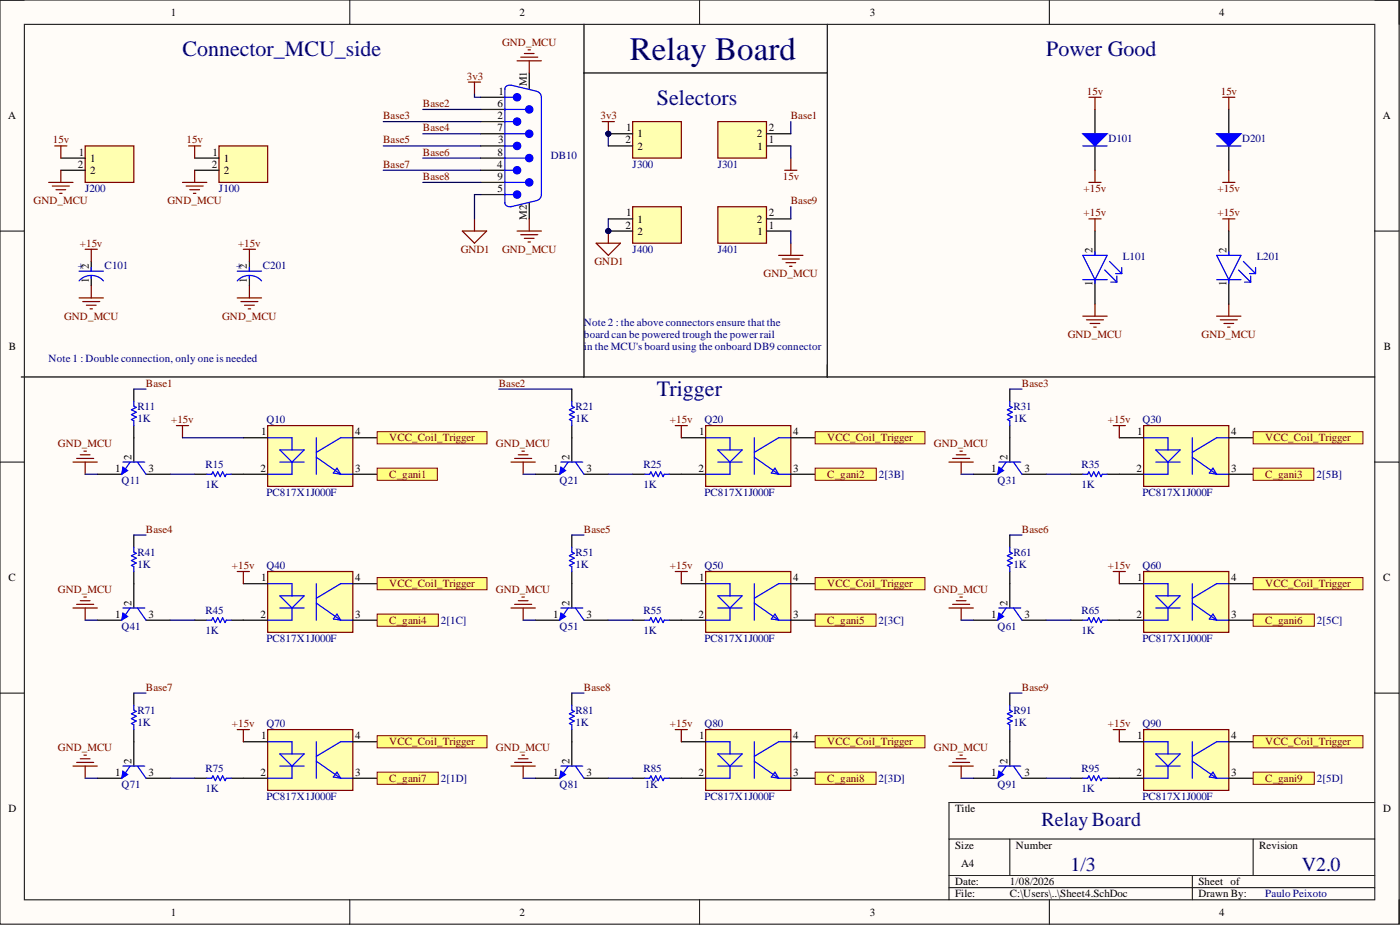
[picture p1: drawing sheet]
<svg xmlns="http://www.w3.org/2000/svg" width="292mm" height="193mm" viewBox="0 0 292 193" stroke-linecap="round" stroke-linejoin="round" font-family="sans-serif">
<defs><g id="words">
<text font-size="6.8" fill="#000080" x="131.4" y="12.4">Relay Board</text>
<g font-size="4.6" fill="#000080">
<text x="38.1" y="11.7">Connector_MCU_side</text>
<text x="218.3" y="11.7">Power Good</text>
<text x="137.1" y="21.8">Selectors</text>
<text x="137.1" y="82.7">Trigger</text>
</g>
<g font-size="4.1" fill="#000080">
<text x="217.3" y="172.2">Relay Board</text>
<text x="223.4" y="181.7">1/3</text>
<text x="271.6" y="181.7">V2.0</text>
</g>
<g font-size="2.3">
<text x="35.6" y="3.3">1</text>
<text x="108.4" y="3.3">2</text>
<text x="181.5" y="3.3">3</text>
<text x="254.3" y="3.3">4</text>
<text x="103.8" y="22.3">6</text>
<text x="104" y="19.8">1</text>
<text x="109.9" y="18" transform="rotate(-90 109.9 18)">M1</text>
<text x="1.7" y="24.9">A</text>
<text x="103.8" y="24.9">2</text>
<text x="103.8" y="27.4">7</text>
<text x="103.9" y="29.9">3</text>
<text x="130.5" y="29.9">2</text>
<text x="130.6" y="27.4">1</text>
<text x="133" y="28.7">1</text>
<text x="157.9" y="28.7">2</text>
<text x="160.4" y="29.9">1</text>
<text x="160.4" y="27.4">2</text>
<text x="288.5" y="24.9">A</text>
<text x="16.2" y="35">2</text>
<text x="16.4" y="32.5">1</text>
<text x="18.8" y="33.7">1</text>
<text x="44.2" y="35">2</text>
<text x="44.3" y="32.5">1</text>
<text x="46.7" y="33.7">1</text>
<text x="103.7" y="35">4</text>
<text x="103.8" y="32.5">8</text>
<text x="133" y="31.2">2</text>
<text x="158.1" y="31.2">1</text>
<text x="18.8" y="36.3">2</text>
<text x="46.7" y="36.3">2</text>
<text x="103.8" y="40.1">5</text>
<text x="103.8" y="37.5">9</text>
<text x="109.9" y="45.9" transform="rotate(-90 109.9 45.9)">M2</text>
<text x="130.5" y="47.7">2</text>
<text x="130.6" y="45.2">1</text>
<text x="133" y="46.4">1</text>
<text x="157.9" y="46.4">2</text>
<text x="160.4" y="47.7">1</text>
<text x="160.4" y="45.2">2</text>
<text x="133" y="49">2</text>
<text x="158.1" y="49">1</text>
<text x="228" y="52.8" transform="rotate(-90 228 52.8)">2</text>
<text x="255.9" y="52.8" transform="rotate(-90 255.9 52.8)">2</text>
<text x="18.5" y="58.9" transform="rotate(-90 18.5 58.9)">1</text>
<text x="18.5" y="56.1" transform="rotate(-90 18.5 56.1)">2</text>
<text x="51.5" y="58.9" transform="rotate(-90 51.5 58.9)">1</text>
<text x="51.5" y="56.1" transform="rotate(-90 51.5 56.1)">2</text>
<text x="228" y="59.7" transform="rotate(-90 228 59.7)">1</text>
<text x="255.9" y="59.7" transform="rotate(-90 255.9 59.7)">1</text>
<text x="1.9" y="73.1">B</text>
<text x="288.7" y="73.1">B</text>
<text x="27.4" y="95.9" transform="rotate(-90 27.4 95.9)">2</text>
<text x="54.5" y="90.8">1</text>
<text x="74.1" y="90.8">4</text>
<text x="118.8" y="95.9" transform="rotate(-90 118.8 95.9)">2</text>
<text x="145.9" y="90.8">1</text>
<text x="165.5" y="90.8">4</text>
<text x="210.2" y="95.9" transform="rotate(-90 210.2 95.9)">2</text>
<text x="237.3" y="90.8">1</text>
<text x="256.9" y="90.8">4</text>
<text x="24" y="98.4">1</text>
<text x="31" y="98.4">3</text>
<text x="54.3" y="98.4">2</text>
<text x="74.1" y="98.4">3</text>
<text x="115.4" y="98.4">1</text>
<text x="122.4" y="98.4">3</text>
<text x="145.7" y="98.4">2</text>
<text x="165.5" y="98.4">3</text>
<text x="206.8" y="98.4">1</text>
<text x="213.7" y="98.4">3</text>
<text x="237.1" y="98.4">2</text>
<text x="256.9" y="98.4">3</text>
<text x="1.8" y="121.3">C</text>
<text x="54.5" y="121.3">1</text>
<text x="74.1" y="121.3">4</text>
<text x="145.9" y="121.3">1</text>
<text x="165.5" y="121.3">4</text>
<text x="237.3" y="121.3">1</text>
<text x="256.9" y="121.3">4</text>
<text x="288.6" y="121.3">C</text>
<text x="24" y="128.9">1</text>
<text x="27.4" y="126.3" transform="rotate(-90 27.4 126.3)">2</text>
<text x="31" y="128.9">3</text>
<text x="54.3" y="128.9">2</text>
<text x="74.1" y="128.9">3</text>
<text x="115.4" y="128.9">1</text>
<text x="118.8" y="126.3" transform="rotate(-90 118.8 126.3)">2</text>
<text x="122.4" y="128.9">3</text>
<text x="145.7" y="128.9">2</text>
<text x="165.5" y="128.9">3</text>
<text x="206.8" y="128.9">1</text>
<text x="210.2" y="126.3" transform="rotate(-90 210.2 126.3)">2</text>
<text x="213.7" y="128.9">3</text>
<text x="237.1" y="128.9">2</text>
<text x="256.9" y="128.9">3</text>
<text x="54.5" y="154.2">1</text>
<text x="74.1" y="154.2">4</text>
<text x="145.9" y="154.2">1</text>
<text x="165.5" y="154.2">4</text>
<text x="237.3" y="154.2">1</text>
<text x="256.9" y="154.2">4</text>
<text x="24" y="161.8">1</text>
<text x="27.4" y="159.3" transform="rotate(-90 27.4 159.3)">2</text>
<text x="31" y="161.8">3</text>
<text x="54.3" y="161.8">2</text>
<text x="74.1" y="161.8">3</text>
<text x="115.4" y="161.8">1</text>
<text x="118.8" y="159.3" transform="rotate(-90 118.8 159.3)">2</text>
<text x="122.4" y="161.8">3</text>
<text x="145.7" y="161.8">2</text>
<text x="165.5" y="161.8">3</text>
<text x="206.8" y="161.8">1</text>
<text x="210.2" y="159.3" transform="rotate(-90 210.2 159.3)">2</text>
<text x="213.7" y="161.8">3</text>
<text x="237.1" y="161.8">2</text>
<text x="256.9" y="161.8">3</text>
<text x="1.8" y="169.5">D</text>
<text x="199.3" y="169.5">Title</text>
<text x="288.6" y="169.5">D</text>
<text x="199.3" y="177.1">Size</text>
<text x="212" y="177.1">Number</text>
<text x="262.7" y="177.1">Revision</text>
<text x="199.3" y="184.7">Date:</text>
<text x="200.5" y="180.9">A4</text>
<text x="210.7" y="184.7">1/08/2026</text>
<text x="250" y="184.7">Sheet of</text>
<text x="35.6" y="191">1</text>
<text x="108.4" y="191">2</text>
<text x="181.5" y="191">3</text>
<text x="199.3" y="187.2">File:</text>
<text x="210.7" y="187.2">C:\Users\..\Sheet4.SchDoc</text>
<text x="250" y="187.2">Drawn By:</text>
<text x="254.3" y="191">4</text>
</g>
<g font-size="2.3" fill="#800000">
<text x="104.8" y="9.6">GND_MCU</text>
<text x="97.4" y="16.7">3v3</text>
<text x="88.3" y="22.3">Base2</text>
<text x="226.8" y="19.8">15v</text>
<text x="254.7" y="19.8">15v</text>
<text x="11" y="29.9">15v</text>
<text x="38.9" y="29.9">15v</text>
<text x="80" y="24.9">Base3</text>
<text x="80" y="29.9">Base5</text>
<text x="88.3" y="27.4">Base4</text>
<text x="125.3" y="24.9">3v3</text>
<text x="165" y="24.9">Base1</text>
<text x="80" y="35">Base7</text>
<text x="88.3" y="32.5">Base6</text>
<text x="88.3" y="37.5">Base8</text>
<text x="163.3" y="37.5">15v</text>
<text x="226.1" y="40.1">+15v</text>
<text x="254" y="40.1">+15v</text>
<text x="7" y="42.6">GND_MCU</text>
<text x="34.9" y="42.6">GND_MCU</text>
<text x="165" y="42.6">Base9</text>
<text x="226.1" y="45.2">+15v</text>
<text x="254" y="45.2">+15v</text>
<text x="16.7" y="51.5">+15v</text>
<text x="49.7" y="51.5">+15v</text>
<text x="96.1" y="52.8">GND1</text>
<text x="104.8" y="52.8">GND_MCU</text>
<text x="124" y="55.3">GND1</text>
<text x="159.3" y="57.8">GND_MCU</text>
<text x="13.4" y="66.7">GND_MCU</text>
<text x="46.4" y="66.7">GND_MCU</text>
<text x="222.8" y="70.5">GND_MCU</text>
<text x="250.7" y="70.5">GND_MCU</text>
<text x="30.5" y="80.7">Base1</text>
<text x="104.1" y="80.7">Base2</text>
<text x="213.2" y="80.7">Base3</text>
<text x="35.7" y="88.3">+15v</text>
<text x="139.8" y="88.3">+15v</text>
<text x="231.2" y="88.3">+15v</text>
<text x="12.1" y="93.4">GND_MCU</text>
<text x="81.2" y="92.1">VCC_Coil_Trigger</text>
<text x="103.5" y="93.4">GND_MCU</text>
<text x="172.6" y="92.1">VCC_Coil_Trigger</text>
<text x="194.9" y="93.4">GND_MCU</text>
<text x="264" y="92.1">VCC_Coil_Trigger</text>
<text x="81.2" y="99.7">C_gani1</text>
<text x="172.6" y="99.7">C_gani2</text>
<text x="264" y="99.7">C_gani3</text>
<text x="30.5" y="111.1">Base4</text>
<text x="121.8" y="111.1">Base5</text>
<text x="213.2" y="111.1">Base6</text>
<text x="48.4" y="118.7">+15v</text>
<text x="139.8" y="118.7">+15v</text>
<text x="231.2" y="118.7">+15v</text>
<text x="12.1" y="123.8">GND_MCU</text>
<text x="81.2" y="122.5">VCC_Coil_Trigger</text>
<text x="103.5" y="123.8">GND_MCU</text>
<text x="172.6" y="122.5">VCC_Coil_Trigger</text>
<text x="194.9" y="123.8">GND_MCU</text>
<text x="264" y="122.5">VCC_Coil_Trigger</text>
<text x="81.2" y="130.1">C_gani4</text>
<text x="172.6" y="130.1">C_gani5</text>
<text x="264" y="130.1">C_gani6</text>
<text x="30.5" y="144.1">Base7</text>
<text x="121.8" y="144.1">Base8</text>
<text x="213.2" y="144.1">Base9</text>
<text x="48.4" y="151.7">+15v</text>
<text x="81.2" y="155.5">VCC_Coil_Trigger</text>
<text x="139.8" y="151.7">+15v</text>
<text x="172.6" y="155.5">VCC_Coil_Trigger</text>
<text x="231.2" y="151.7">+15v</text>
<text x="264" y="155.5">VCC_Coil_Trigger</text>
<text x="12.1" y="156.8">GND_MCU</text>
<text x="103.5" y="156.8">GND_MCU</text>
<text x="194.9" y="156.8">GND_MCU</text>
<text x="81.2" y="163.1">C_gani7</text>
<text x="172.6" y="163.1">C_gani8</text>
<text x="264" y="163.1">C_gani9</text>
</g>
<g font-size="2.3" fill="#000080">
<text x="231.2" y="29.7">D101</text>
<text x="259.2" y="29.7">D201</text>
<text x="114.9" y="33.1">DB10</text>
<text x="132" y="35">J300</text>
<text x="149.8" y="35">J301</text>
<text x="17.8" y="40.1">J200</text>
<text x="45.7" y="40.1">J100</text>
<text x="132" y="52.8">J400</text>
<text x="149.8" y="52.8">J401</text>
<text x="16.2" y="56.1">+</text>
<text x="21.8" y="56.1">C101</text>
<text x="49.2" y="56.1">+</text>
<text x="54.8" y="56.1">C201</text>
<text x="234.3" y="54.3">L101</text>
<text x="262.2" y="54.3">L201</text>
<text x="121.8" y="68">Note 2 : the above connectors ensure that the</text>
<text x="121.8" y="70.5">board can be powered trough the power rail</text>
<text x="10.2" y="75.6">Note 1 : Double connection, only one is needed</text>
<text x="121.8" y="73.1">i</text>
<text x="122.5" y="73.1">n the MCU's board using the onboard DB9 connector</text>
<text x="28.7" y="85.5">R11</text>
<text x="28.7" y="88">1K</text>
<text x="55.6" y="88.3">Q10</text>
<text x="120.1" y="85.5">R21</text>
<text x="120.1" y="88">1K</text>
<text x="147" y="88.3">Q20</text>
<text x="211.5" y="85.5">R31</text>
<text x="211.5" y="88">1K</text>
<text x="238.4" y="88.3">Q30</text>
<text x="25.4" y="101">Q11</text>
<text x="42.9" y="97.7">R15</text>
<text x="42.9" y="101.7">1K</text>
<text x="116.8" y="101">Q21</text>
<text x="134.3" y="97.7">R25</text>
<text x="134.3" y="101.7">1K</text>
<text x="183.4" y="99.7">2[3B]</text>
<text x="208.2" y="101">Q31</text>
<text x="225.7" y="97.7">R35</text>
<text x="225.7" y="101.7">1K</text>
<text x="274.7" y="99.7">2[5B]</text>
<text x="55.6" y="103.5">PC817X1J000F</text>
<text x="147" y="103.5">PC817X1J000F</text>
<text x="238.4" y="103.5">PC817X1J000F</text>
<text x="28.7" y="115.9">R41</text>
<text x="28.7" y="118.5">1K</text>
<text x="55.6" y="118.7">Q40</text>
<text x="120.1" y="115.9">R51</text>
<text x="120.1" y="118.5">1K</text>
<text x="147" y="118.7">Q50</text>
<text x="211.5" y="115.9">R61</text>
<text x="211.5" y="118.5">1K</text>
<text x="238.4" y="118.7">Q60</text>
<text x="25.4" y="131.4">Q41</text>
<text x="42.9" y="128.1">R45</text>
<text x="92" y="130.1">2[1C]</text>
<text x="116.8" y="131.4">Q51</text>
<text x="134.3" y="128.1">R55</text>
<text x="183.3" y="130.1">2[3C]</text>
<text x="208.2" y="131.4">Q61</text>
<text x="225.7" y="128.1">R65</text>
<text x="274.7" y="130.1">2[5C]</text>
<text x="42.9" y="132.2">1K</text>
<text x="55.6" y="133.9">PC817X1J000F</text>
<text x="134.3" y="132.2">1K</text>
<text x="147" y="133.9">PC817X1J000F</text>
<text x="225.7" y="132.2">1K</text>
<text x="238.4" y="133.9">PC817X1J000F</text>
<text x="28.7" y="148.9">R71</text>
<text x="120.1" y="148.9">R81</text>
<text x="211.5" y="148.9">R91</text>
<text x="28.7" y="151.4">1K</text>
<text x="55.6" y="151.7">Q70</text>
<text x="120.1" y="151.4">1K</text>
<text x="147" y="151.7">Q80</text>
<text x="211.5" y="151.4">1K</text>
<text x="238.4" y="151.7">Q90</text>
<text x="42.9" y="161.1">R75</text>
<text x="134.3" y="161.1">R85</text>
<text x="225.7" y="161.1">R95</text>
<text x="25.4" y="164.4">Q71</text>
<text x="42.9" y="165.1">1K</text>
<text x="55.6" y="166.9">PC817X1J000F</text>
<text x="92" y="163.1">2[1D]</text>
<text x="116.8" y="164.4">Q81</text>
<text x="134.5" y="164.4">1K</text>
<text x="147" y="166.9">PC817X1J000F</text>
<text x="183.3" y="163.1">2[3D]</text>
<text x="208.2" y="164.4">Q91</text>
<text x="225.7" y="165.1">1K</text>
<text x="238.4" y="166.9">PC817X1J000F</text>
<text x="274.7" y="163.1">2[5D]</text>
<text x="264" y="187.2">Paulo Peixoto</text>
</g>
</g></defs>
<path d="M0 0h291.9v192.8h-291.9z" fill-rule="evenodd" fill="#fffcf8"/>
<path d="M0 0h291.9v192.8h-291.9z" fill="none" stroke="#000" stroke-width=".21"/>
<path d="M5.1 5.1h281.7v182.6h-281.7z" fill-rule="evenodd" fill="#fffcf8"/>
<g fill="none" stroke="#000" stroke-width=".21">
<path d="M0 0h5.1M5.1 5.1h281.7v182.6h-281.7zM73 0v5.1M146 0v5.1M218.9 0v5.1M286.8 0h5.1v5.1M0 48.2h5.1M286.8 48.2h5.1M0 96.4h5.1M286.8 96.4h5.1M0 144.6h5.1M286.8 144.6h5.1"/>
<path d="M198 175h88.8M210.7 175v7.6M261.5 175v7.6M286.8 167.4h-88.8v20.3M73 187.7v5.1M146 187.7v5.1M198 182.6h88.8M198 185.2h88.8M218.9 187.7v5.1M248.8 182.6v5.1M291.9 187.7v5.1"/>
</g>
<path d="M20.3 98.9h5.1M27.9 91.3v5.1M30.5 98.9h5" fill="none" stroke="#000" stroke-width=".25"/>
<path d="M25.6 96.4h4.6M27.2 96.4l-1.8 2.5M28.7 96.4l1.8 2.5" fill="none" stroke="#00f" stroke-width=".25"/>
<path d="M25.6 97.4l1.1 .8-1.3 .7z" fill="#00f"/>
<path d="M25.6 97.4l1.1 .8-1.3 .7z" fill="none" stroke="#00f" stroke-width=".21"/>
<path d="M55.8 88.8h17.8v12.7h-17.8z" fill-rule="evenodd" fill="#ffffb0"/>
<path d="M15.2 96.4h5.1M16 95.6h3.5M16.8 94.9h2M17.5 94.1h.5M17.8 96.4v2.5M36.8 88.8h2.5M38.1 88.8v2.5M55.8 88.8h17.8v12.7h-17.8z" fill="none" stroke="#800000" stroke-width=".25"/>
<g fill="none" stroke="#00f" stroke-width=".25">
<path d="M105.3 35.5h1.8M105.3 30.4h1.8M105.3 38.1h4.4M105.3 25.4h1.8M105.3 33h4.4M105.3 20.3h1.8M105.3 27.9h4.4M105.3 22.8h4.4M105.3 40.6h1.8M27.9 83.7v1l.5 .3-1 .5 1 .5-1 .5 1 .5-1 .5 .5 .3v1M43.2 98.9h1l.2-.5 .5 1 .5-1 .5 1 .6-1 .5 1 .2-.5h1M55.8 91.3h5.1v2.6"/>
<path d="M58.4 93.9h5.1l-2.6 2.5zM58.4 96.4h5.1M60.9 96.4v2.5h-5.1M66 91.3v7.6M66 95.4l5.1 3.5M70.3 97.7l.8 1.2-1.5-.2zM71.1 98.9h2.5M73.6 91.3h-2.5l-5.1 3.1"/>
</g>
<g fill="none" stroke="#000" stroke-width=".25">
<path d="M110.4 15.2v3.3M100.3 35.5h5M100.3 30.4h5M100.3 25.4h5M100.3 20.3h5M100.3 38.1h5M100.3 33h5M100.3 27.9h5M100.3 22.8h5M100.3 40.6h5M110.4 42.4v3.3M27.9 81.2v2.5"/>
<path d="M27.9 88.8v2.5M40.6 98.9h2.6M48.2 98.9h7.6M50.8 91.3h5M73.6 91.3h5.1M73.6 98.9h5.1"/>
</g>
<circle cx="110.4" cy="22.8" r=".76" fill="#00f"/>
<circle cx="110.4" cy="22.8" r=".76" fill="none" stroke="#00f" stroke-width=".25"/>
<circle cx="107.9" cy="20.3" r=".76" fill="#00f"/>
<g fill="none" stroke="#00f" stroke-width=".25">
<path d="M105.3 18.5v23.9M106.6 17.8l5.3 1.2M106.7 17.8a.95 .95 0 0 0-1.3 .8M112 19.1a1.26 1.26 0 0 1 1 1.2v20.3a1.26 1.26 0 0 1-1 1.2M105.4 42.3a1 1 0 0 0 1.3 .8M111.9 41.9l-5.3 1.2"/>
<circle cx="107.9" cy="20.3" r=".76"/>
</g>
<circle cx="107.9" cy="25.4" r=".76" fill="#00f"/>
<circle cx="107.9" cy="25.4" r=".76" fill="none" stroke="#00f" stroke-width=".25"/>
<circle cx="107.9" cy="30.4" r=".76" fill="#00f"/>
<circle cx="107.9" cy="30.4" r=".76" fill="none" stroke="#00f" stroke-width=".25"/>
<circle cx="107.9" cy="35.5" r=".76" fill="#00f"/>
<circle cx="107.9" cy="35.5" r=".76" fill="none" stroke="#00f" stroke-width=".25"/>
<circle cx="107.9" cy="40.6" r=".76" fill="#00f"/>
<circle cx="107.9" cy="40.6" r=".76" fill="none" stroke="#00f" stroke-width=".25"/>
<circle cx="110.4" cy="27.9" r=".76" fill="#00f"/>
<circle cx="110.4" cy="27.9" r=".76" fill="none" stroke="#00f" stroke-width=".25"/>
<circle cx="110.4" cy="33" r=".76" fill="#00f"/>
<circle cx="110.4" cy="33" r=".76" fill="none" stroke="#00f" stroke-width=".25"/>
<circle cx="110.4" cy="38.1" r=".76" fill="#00f"/>
<g fill="none" stroke="#00f" stroke-width=".25">
<path d="M16.5 58.6a3.4 3.4 0 0 1 5.1 0M16.5 56.6h5.1M19 55.8v.8M19 57.6v.5"/>
<circle cx="110.4" cy="38.1" r=".76"/>
</g>
<g fill="none" stroke="#800000" stroke-width=".25">
<path d="M97.7 17.1h2.6M99 17.1v2.6M107.9 12.7h5.1M108.6 11.9h3.6M109.4 11.2h2M110.2 10.4h.5M110.4 12.7v2.5M125.7 25.4h2.5M126.9 25.4v2.5M19 59.6v2.6M107.9 48.2h5.1M108.6 49h3.6"/>
<path d="M109.4 49.7h2M110.2 50.5h.5M110.4 45.7v2.5M16.5 62.2h5.1M17.3 62.9h3.5M18 63.7h2.1M18.8 64.4h.5"/>
</g>
<path d="M121.8 5.1v73.5M121.8 15.2h50.8M172.6 5.1v73.5h-168.2M19 54.5v2.1M19 57.6v2" fill="none" stroke="#000" stroke-width=".25"/>
<circle cx="126.9" cy="27.9" r=".51" fill="#000080"/>
<circle cx="126.9" cy="27.9" r=".51" fill="none" stroke="#000080" stroke-width=".21"/>
<circle cx="126.9" cy="27.9" r=".51" fill="#000080"/>
<circle cx="126.9" cy="27.9" r=".51" fill="none" stroke="#000080" stroke-width=".21"/>
<path d="M132 25.4h10.2v7.6h-10.2z" fill-rule="evenodd" fill="#ffffb0"/>
<path d="M132 25.4h10.2v7.6h-10.2z" fill="none" stroke="#800000" stroke-width=".25"/>
<path d="M126.9 27.9h5.1" fill="none" stroke="#000" stroke-width=".25"/>
<circle cx="126.9" cy="27.9" r=".51" fill="#000080"/>
<circle cx="126.9" cy="27.9" r=".51" fill="none" stroke="#000080" stroke-width=".21"/>
<path d="M126.9 30.4h5.1" fill="none" stroke="#000" stroke-width=".25"/>
<path d="M149.8 25.4h10.1v7.6h-10.1z" fill-rule="evenodd" fill="#ffffb0"/>
<path d="M149.8 25.4h10.1v7.6h-10.1zM163.7 35.5h2.6M165 33v2.5" fill="none" stroke="#800000" stroke-width=".25"/>
<path d="M159.9 30.4h5.1M159.9 27.9h5.1" fill="none" stroke="#000" stroke-width=".25"/>
<circle cx="126.9" cy="48.2" r=".51" fill="#000080"/>
<circle cx="126.9" cy="48.2" r=".51" fill="none" stroke="#000080" stroke-width=".21"/>
<path d="M132 43.1h10.2v7.6h-10.2z" fill-rule="evenodd" fill="#ffffb0"/>
<path d="M132 43.1h10.2v7.6h-10.2z" fill="none" stroke="#800000" stroke-width=".25"/>
<path d="M126.9 45.7h5.1M126.9 48.2h5.1" fill="none" stroke="#000" stroke-width=".25"/>
<circle cx="126.9" cy="48.2" r=".51" fill="#000080"/>
<circle cx="126.9" cy="48.2" r=".51" fill="none" stroke="#000080" stroke-width=".21"/>
<path d="M149.8 43.1h10.1v7.6h-10.1z" fill-rule="evenodd" fill="#ffffb0"/>
<path d="M96.5 48.2h5l-2.5 2.5zM99 45.7v2.5M124.4 50.7h5.1l-2.6 2.6zM126.9 48.2v2.5M149.8 43.1h10.1v7.6h-10.1z" fill="none" stroke="#800000" stroke-width=".25"/>
<path d="M159.9 48.2h5.1M159.9 45.7h5.1" fill="none" stroke="#000" stroke-width=".25"/>
<circle cx="126.9" cy="48.2" r=".51" fill="#000080"/>
<circle cx="126.9" cy="48.2" r=".51" fill="none" stroke="#000080" stroke-width=".21"/>
<path d="M162.5 53.3h5M163.2 54h3.6M164 54.8h2M164.7 55.6h.6M165 50.7v2.6" fill="none" stroke="#800000" stroke-width=".25"/>
<path d="M228.5 22.8v5.1M228.5 30.4v5.1M172.6 76.1v2.5h114.2" fill="none" stroke="#000" stroke-width=".25"/>
<path d="M225.9 27.9h5.1l-2.5 2.5z" fill="#00f"/>
<path d="M225.9 27.9h5.1l-2.5 2.5zM225.9 30.4h5.1" fill="none" stroke="#00f" stroke-width=".25"/>
<g fill="none" stroke="#800000" stroke-width=".25">
<path d="M227.2 20.3h2.5M227.2 38.1h2.5M228.5 20.3v2.5M228.5 35.5v2.6M17.8 52h2.5M19 52v2.5M227.2 45.7h2.5M228.5 45.7v2.5M225.9 66h5.1M226.7 66.7h3.5M227.4 67.5h2.1M228.2 68.2h.5"/>
<path d="M228.5 63.4v2.6"/>
</g>
<path d="M78.7 97.7h12.6v2.5h-12.6z" fill-rule="evenodd" fill="#ffff80"/>
<path d="M78.7 97.7h12.6v2.5h-12.6z" fill="none" stroke="#800000" stroke-width=".21"/>
<path d="M20.3 129.4h5.1M27.9 121.8v5M30.5 129.4h5" fill="none" stroke="#000" stroke-width=".25"/>
<path d="M25.6 126.8h4.6M27.2 126.8l-1.8 2.6M28.7 126.8l1.8 2.6" fill="none" stroke="#00f" stroke-width=".25"/>
<path d="M25.6 127.9l1.1 .7-1.3 .8z" fill="#00f"/>
<path d="M25.6 127.9l1.1 .7-1.3 .8z" fill="none" stroke="#00f" stroke-width=".21"/>
<path d="M55.8 119.2h17.8v12.7h-17.8z" fill-rule="evenodd" fill="#ffffb0"/>
<path d="M49.5 119.2h2.5M50.8 119.2v2.6M55.8 119.2h17.8v12.7h-17.8zM15.2 126.8h5.1M16 126.1h3.5M16.8 125.3h2M17.5 124.6h.5M17.8 126.8v2.6" fill="none" stroke="#800000" stroke-width=".25"/>
<path d="M27.9 114.2v1l.5 .2-1 .5 1 .5-1 .5 1 .6-1 .5 .5 .2v1M43.2 129.4h1l.2-.5 .5 1 .5-1 .5 1 .6-1 .5 1 .2-.5h1M55.8 121.8h5.1v2.5M58.4 124.3h5.1l-2.6 2.5zM58.4 126.8h5.1M60.9 126.8v2.6h-5.1M66 121.8v7.6M66 125.8l5.1 3.6M70.3 128.1l.8 1.3-1.5-.3zM71.1 129.4h2.5M73.6 121.8h-2.5l-5.1 3" fill="none" stroke="#00f" stroke-width=".25"/>
<path d="M27.9 111.6v2.6M27.9 119.2v2.6M40.6 129.4h2.6M48.2 129.4h7.6M50.8 121.8h5M73.6 121.8h5.1M73.6 129.4h5.1" fill="none" stroke="#000" stroke-width=".25"/>
<path d="M78.7 128.1h12.8v2.5h-12.8z" fill-rule="evenodd" fill="#ffff80"/>
<path d="M78.7 128.1h12.8v2.5h-12.8z" fill="none" stroke="#800000" stroke-width=".21"/>
<path d="M27.9 154.7v5.1M20.3 162.4h5.1M30.5 162.4h5" fill="none" stroke="#000" stroke-width=".25"/>
<path d="M25.6 159.8h4.6M27.2 159.8l-1.8 2.6M28.7 159.8l1.8 2.6" fill="none" stroke="#00f" stroke-width=".25"/>
<path d="M25.6 160.8l1.1 .8-1.3 .8z" fill="#00f"/>
<path d="M25.6 160.8l1.1 .8-1.3 .8z" fill="none" stroke="#00f" stroke-width=".21"/>
<path d="M55.8 152.2h17.8v12.7h-17.8z" fill-rule="evenodd" fill="#ffffb0"/>
<path d="M15.2 159.8h5.1M16 159.1h3.5M16.8 158.3h2M17.5 157.5h.5M17.8 159.8v2.6M49.5 152.2h2.5M50.8 152.2v2.5M55.8 152.2h17.8v12.7h-17.8z" fill="none" stroke="#800000" stroke-width=".25"/>
<path d="M27.9 147.1v1l.5 .3-1 .5 1 .5-1 .5 1 .5-1 .5 .5 .3v1M55.8 154.7h5.1v2.6M58.4 157.3h5.1l-2.6 2.5zM58.4 159.8h5.1M60.9 159.8v2.6h-5.1M66 154.7v7.7M66 158.8l5.1 3.6M73.6 154.7h-2.5l-5.1 3.1M43.2 162.4h1l.2-.6 .5 1.1 .5-1.1 .5 1.1 .6-1.1 .5 1.1 .2-.5h1M70.3 161.1l.8 1.3-1.5-.3zM71.1 162.4h2.5" fill="none" stroke="#00f" stroke-width=".25"/>
<path d="M27.9 144.6v2.5M27.9 152.2v2.5M50.8 154.7h5M73.6 154.7h5.1M40.6 162.4h2.6M48.2 162.4h7.6M73.6 162.4h5.1" fill="none" stroke="#000" stroke-width=".25"/>
<path d="M78.7 161.1h12.7v2.5h-12.7z" fill-rule="evenodd" fill="#ffff80"/>
<path d="M78.7 161.1h12.7v2.5h-12.7z" fill="none" stroke="#800000" stroke-width=".21"/>
<path d="M111.7 98.9h5.1M119.3 91.3v5.1M121.8 98.9h5.1" fill="none" stroke="#000" stroke-width=".25"/>
<path d="M117 96.4h4.6M118.5 96.4l-1.7 2.5M120.1 96.4l1.7 2.5" fill="none" stroke="#00f" stroke-width=".25"/>
<path d="M117 97.4l1 .8-1.2 .7z" fill="#00f"/>
<path d="M117 97.4l1 .8-1.2 .7z" fill="none" stroke="#00f" stroke-width=".21"/>
<path d="M147.2 88.8h17.8v12.7h-17.8z" fill-rule="evenodd" fill="#ffffb0"/>
<path d="M106.6 96.4h5.1M107.4 95.6h3.5M108.1 94.9h2.1M108.9 94.1h.5M109.2 96.4v2.5M140.9 88.8h2.5M142.2 88.8v2.5M147.2 88.8h17.8v12.7h-17.8z" fill="none" stroke="#800000" stroke-width=".25"/>
<path d="M119.3 83.7v1l.5 .3-1 .5 1 .5-1 .5 1 .5-1 .5 .5 .3v1M134.5 98.9h1.1l.2-.5 .5 1 .5-1 .5 1 .5-1 .5 1 .3-.5h1M147.2 91.3h5.1v2.6M149.8 93.9h5l-2.5 2.5zM149.8 96.4h5M152.3 96.4v2.5h-5.1M157.4 91.3v7.6M157.4 95.4l5.1 3.5M161.7 97.7l.8 1.2-1.6-.2zM162.5 98.9h2.5M165 91.3h-2.5l-5.1 3.1" fill="none" stroke="#00f" stroke-width=".25"/>
<path d="M119.3 81.2v2.5M119.3 88.8v2.5M132 98.9h2.5M139.6 98.9h7.6M142.2 91.3h5M165 91.3h5.1M165 98.9h5.1" fill="none" stroke="#000" stroke-width=".25"/>
<path d="M170.1 97.7h12.7v2.5h-12.7z" fill-rule="evenodd" fill="#ffff80"/>
<path d="M170.1 97.7h12.7v2.5h-12.7z" fill="none" stroke="#800000" stroke-width=".21"/>
<path d="M111.7 129.4h5.1M119.3 121.8v5M121.8 129.4h5.1" fill="none" stroke="#000" stroke-width=".25"/>
<path d="M117 126.8h4.6M118.5 126.8l-1.7 2.6M120.1 126.8l1.7 2.6" fill="none" stroke="#00f" stroke-width=".25"/>
<path d="M117 127.9l1 .7-1.2 .8z" fill="#00f"/>
<path d="M117 127.9l1 .7-1.2 .8z" fill="none" stroke="#00f" stroke-width=".21"/>
<path d="M147.2 119.2h17.8v12.7h-17.8z" fill-rule="evenodd" fill="#ffffb0"/>
<path d="M140.9 119.2h2.5M142.2 119.2v2.6M147.2 119.2h17.8v12.7h-17.8zM106.6 126.8h5.1M107.4 126.1h3.5M108.1 125.3h2.1M108.9 124.6h.5M109.2 126.8v2.6" fill="none" stroke="#800000" stroke-width=".25"/>
<path d="M119.3 114.2v1l.5 .2-1 .5 1 .5-1 .5 1 .6-1 .5 .5 .2v1M134.5 129.4h1.1l.2-.5 .5 1 .5-1 .5 1 .5-1 .5 1 .3-.5h1M147.2 121.8h5.1v2.5M149.8 124.3h5l-2.5 2.5zM149.8 126.8h5M152.3 126.8v2.6h-5.1M157.4 121.8v7.6M157.4 125.8l5.1 3.6M161.7 128.1l.8 1.3-1.6-.3zM162.5 129.4h2.5M165 121.8h-2.5l-5.1 3" fill="none" stroke="#00f" stroke-width=".25"/>
<path d="M119.3 111.6v2.6M119.3 119.2v2.6M132 129.4h2.5M139.6 129.4h7.6M142.2 121.8h5M165 121.8h5.1M165 129.4h5.1" fill="none" stroke="#000" stroke-width=".25"/>
<path d="M170.1 128.1h12.7v2.5h-12.7z" fill-rule="evenodd" fill="#ffff80"/>
<path d="M170.1 128.1h12.7v2.5h-12.7z" fill="none" stroke="#800000" stroke-width=".21"/>
<path d="M119.3 154.7v5.1M111.7 162.4h5.1M121.8 162.4h5.1" fill="none" stroke="#000" stroke-width=".25"/>
<path d="M117 159.8h4.6M118.5 159.8l-1.7 2.6M120.1 159.8l1.7 2.6" fill="none" stroke="#00f" stroke-width=".25"/>
<path d="M117 160.8l1 .8-1.2 .8z" fill="#00f"/>
<path d="M117 160.8l1 .8-1.2 .8z" fill="none" stroke="#00f" stroke-width=".21"/>
<path d="M147.2 152.2h17.8v12.7h-17.8z" fill-rule="evenodd" fill="#ffffb0"/>
<path d="M106.6 159.8h5.1M107.4 159.1h3.5M108.1 158.3h2.1M108.9 157.5h.5M109.2 159.8v2.6M140.9 152.2h2.5M142.2 152.2v2.5M147.2 152.2h17.8v12.7h-17.8z" fill="none" stroke="#800000" stroke-width=".25"/>
<path d="M119.3 147.1v1l.5 .3-1 .5 1 .5-1 .5 1 .5-1 .5 .5 .3v1M147.2 154.7h5.1v2.6M149.8 157.3h5l-2.5 2.5zM149.8 159.8h5M152.3 159.8v2.6h-5.1M157.4 154.7v7.7M157.4 158.8l5.1 3.6M165 154.7h-2.5l-5.1 3.1M134.5 162.4h1.1l.2-.6 .5 1.1 .5-1.1 .5 1.1 .5-1.1 .5 1.1 .3-.5h1M161.7 161.1l.8 1.3-1.6-.3zM162.5 162.4h2.5" fill="none" stroke="#00f" stroke-width=".25"/>
<path d="M119.3 144.6v2.5M119.3 152.2v2.5M142.2 154.7h5M165 154.7h5.1M132 162.4h2.5M139.6 162.4h7.6M165 162.4h5.1" fill="none" stroke="#000" stroke-width=".25"/>
<path d="M170.1 161.1h12.7v2.5h-12.7z" fill-rule="evenodd" fill="#ffff80"/>
<path d="M170.1 161.1h12.7v2.5h-12.7z" fill="none" stroke="#800000" stroke-width=".21"/>
<path d="M203.1 98.9h5.1M210.7 91.3v5.1M213.2 98.9h5.1" fill="none" stroke="#000" stroke-width=".25"/>
<path d="M208.4 96.4h4.6M209.9 96.4l-1.7 2.5M211.5 96.4l1.7 2.5" fill="none" stroke="#00f" stroke-width=".25"/>
<path d="M208.4 97.4l1 .8-1.2 .7z" fill="#00f"/>
<path d="M208.4 97.4l1 .8-1.2 .7z" fill="none" stroke="#00f" stroke-width=".21"/>
<path d="M238.6 88.8h17.8v12.7h-17.8z" fill-rule="evenodd" fill="#ffffb0"/>
<path d="M198 96.4h5.1M198.8 95.6h3.5M199.5 94.9h2.1M200.3 94.1h.5M200.5 96.4v2.5M232.3 88.8h2.5M233.5 88.8v2.5M238.6 88.8h17.8v12.7h-17.8z" fill="none" stroke="#800000" stroke-width=".25"/>
<path d="M210.7 83.7v1l.5 .3-1 .5 1 .5-1 .5 1 .5-1 .5 .5 .3v1M225.9 98.9h1l.3-.5 .5 1 .5-1 .5 1 .5-1 .5 1 .3-.5h1M238.6 91.3h5.1v2.6M241.1 93.9h5.1l-2.5 2.5zM241.1 96.4h5.1M243.7 96.4v2.5h-5.1M248.8 91.3v7.6M248.8 95.4l5 3.5M253.1 97.7l.7 1.2-1.5-.2zM253.8 98.9h2.6M256.4 91.3h-2.6l-5 3.1" fill="none" stroke="#00f" stroke-width=".25"/>
<path d="M210.7 81.2v2.5M210.7 88.8v2.5M223.4 98.9h2.5M231 98.9h7.6M233.5 91.3h5.1M256.4 91.3h5.1M256.4 98.9h5.1" fill="none" stroke="#000" stroke-width=".25"/>
<path d="M261.5 97.7h12.6v2.5h-12.6z" fill-rule="evenodd" fill="#ffff80"/>
<path d="M261.5 97.7h12.6v2.5h-12.6z" fill="none" stroke="#800000" stroke-width=".21"/>
<path d="M203.1 129.4h5.1M210.7 121.8v5M213.2 129.4h5.1" fill="none" stroke="#000" stroke-width=".25"/>
<path d="M208.4 126.8h4.6M209.9 126.8l-1.7 2.6M211.5 126.8l1.7 2.6" fill="none" stroke="#00f" stroke-width=".25"/>
<path d="M208.4 127.9l1 .7-1.2 .8z" fill="#00f"/>
<path d="M208.4 127.9l1 .7-1.2 .8z" fill="none" stroke="#00f" stroke-width=".21"/>
<path d="M238.6 119.2h17.8v12.7h-17.8z" fill-rule="evenodd" fill="#ffffb0"/>
<path d="M232.3 119.2h2.5M233.5 119.2v2.6M238.6 119.2h17.8v12.7h-17.8zM198 126.8h5.1M198.8 126.1h3.5M199.5 125.3h2.1M200.3 124.6h.5M200.5 126.8v2.6" fill="none" stroke="#800000" stroke-width=".25"/>
<path d="M210.7 114.2v1l.5 .2-1 .5 1 .5-1 .5 1 .6-1 .5 .5 .2v1M225.9 129.4h1l.3-.5 .5 1 .5-1 .5 1 .5-1 .5 1 .3-.5h1M238.6 121.8h5.1v2.5M241.1 124.3h5.1l-2.5 2.5zM241.1 126.8h5.1M243.7 126.8v2.6h-5.1M248.8 121.8v7.6M248.8 125.8l5 3.6M253.1 128.1l.7 1.3-1.5-.3zM253.8 129.4h2.6M256.4 121.8h-2.6l-5 3" fill="none" stroke="#00f" stroke-width=".25"/>
<path d="M210.7 111.6v2.6M210.7 119.2v2.6M223.4 129.4h2.5M231 129.4h7.6M233.5 121.8h5.1M256.4 121.8h5.1M256.4 129.4h5.1" fill="none" stroke="#000" stroke-width=".25"/>
<path d="M261.5 128.1h12.7v2.5h-12.7z" fill-rule="evenodd" fill="#ffff80"/>
<path d="M261.5 128.1h12.7v2.5h-12.7z" fill="none" stroke="#800000" stroke-width=".21"/>
<path d="M210.7 154.7v5.1M203.1 162.4h5.1M213.2 162.4h5.1" fill="none" stroke="#000" stroke-width=".25"/>
<path d="M208.4 159.8h4.6M209.9 159.8l-1.7 2.6M211.5 159.8l1.7 2.6" fill="none" stroke="#00f" stroke-width=".25"/>
<path d="M208.4 160.8l1 .8-1.2 .8z" fill="#00f"/>
<path d="M208.4 160.8l1 .8-1.2 .8z" fill="none" stroke="#00f" stroke-width=".21"/>
<path d="M238.6 152.2h17.8v12.7h-17.8z" fill-rule="evenodd" fill="#ffffb0"/>
<path d="M198 159.8h5.1M198.8 159.1h3.5M199.5 158.3h2.1M200.3 157.5h.5M200.5 159.8v2.6M232.3 152.2h2.5M233.5 152.2v2.5M238.6 152.2h17.8v12.7h-17.8z" fill="none" stroke="#800000" stroke-width=".25"/>
<path d="M210.7 147.1v1l.5 .3-1 .5 1 .5-1 .5 1 .5-1 .5 .5 .3v1M238.6 154.7h5.1v2.6M241.1 157.3h5.1l-2.5 2.5zM241.1 159.8h5.1M243.7 159.8v2.6h-5.1M248.8 154.7v7.7M248.8 158.8l5 3.6M256.4 154.7h-2.6l-5 3.1M225.9 162.4h1l.3-.6 .5 1.1 .5-1.1 .5 1.1 .5-1.1 .5 1.1 .3-.5h1M253.1 161.1l.7 1.3-1.5-.3zM253.8 162.4h2.6" fill="none" stroke="#00f" stroke-width=".25"/>
<path d="M210.7 144.6v2.5M210.7 152.2v2.5M233.5 154.7h5.1M256.4 154.7h5.1M223.4 162.4h2.5M231 162.4h7.6M256.4 162.4h5.1" fill="none" stroke="#000" stroke-width=".25"/>
<path d="M261.5 161.1h12.7v2.5h-12.7z" fill-rule="evenodd" fill="#ffff80"/>
<path d="M261.5 161.1h12.7v2.5h-12.7z" fill="none" stroke="#800000" stroke-width=".21"/>
<path d="M78.7 90.1h22.9v2.5h-22.9z" fill-rule="evenodd" fill="#ffff80"/>
<path d="M78.7 90.1h22.9v2.5h-22.9z" fill="none" stroke="#800000" stroke-width=".21"/>
<path d="M78.7 120.5h22.9v2.5h-22.9z" fill-rule="evenodd" fill="#ffff80"/>
<path d="M78.7 120.5h22.9v2.5h-22.9z" fill="none" stroke="#800000" stroke-width=".21"/>
<path d="M78.7 153.5h22.9v2.5h-22.9z" fill-rule="evenodd" fill="#ffff80"/>
<path d="M78.7 153.5h22.9v2.5h-22.9z" fill="none" stroke="#800000" stroke-width=".21"/>
<path d="M261.5 153.5h22.9v2.5h-22.9z" fill-rule="evenodd" fill="#ffff80"/>
<path d="M261.5 153.5h22.9v2.5h-22.9z" fill="none" stroke="#800000" stroke-width=".21"/>
<path d="M261.5 120.5h22.9v2.5h-22.9z" fill-rule="evenodd" fill="#ffff80"/>
<path d="M261.5 120.5h22.9v2.5h-22.9z" fill="none" stroke="#800000" stroke-width=".21"/>
<path d="M261.5 90.1h22.9v2.5h-22.9z" fill-rule="evenodd" fill="#ffff80"/>
<path d="M261.5 90.1h22.9v2.5h-22.9z" fill="none" stroke="#800000" stroke-width=".21"/>
<path d="M170.1 153.5h22.9v2.5h-22.9z" fill-rule="evenodd" fill="#ffff80"/>
<path d="M170.1 153.5h22.9v2.5h-22.9z" fill="none" stroke="#800000" stroke-width=".21"/>
<path d="M170.1 90.1h22.9v2.5h-22.9z" fill-rule="evenodd" fill="#ffff80"/>
<path d="M170.1 90.1h22.9v2.5h-22.9z" fill="none" stroke="#800000" stroke-width=".21"/>
<path d="M170.1 120.5h22.9v2.5h-22.9z" fill-rule="evenodd" fill="#ffff80"/>
<path d="M170.1 120.5h22.9v2.5h-22.9z" fill="none" stroke="#800000" stroke-width=".21"/>
<path d="M45.7 30.4h10.1v7.7h-10.1z" fill-rule="evenodd" fill="#ffffb0"/>
<path d="M38.1 38.1h5.1M38.8 38.8h3.6M39.3 30.4h2.6M39.6 39.6h2M40.6 30.4v2.6M40.6 35.5v2.6M45.7 30.4h10.1v7.7h-10.1zM40.4 40.3h.5" fill="none" stroke="#800000" stroke-width=".25"/>
<path d="M40.6 33h5.1M40.6 35.5h5.1M228.5 48.2v5.1M228.5 58.3v5.1" fill="none" stroke="#000" stroke-width=".25"/>
<path d="M225.9 53.3h5.1l-2.5 5zM225.9 58.3h5.1M228.5 52.5v.8M228.5 58.3v.8M230.5 56.3l2.5 2.6M231.5 54.5l2.5 2.6M231.8 58.9h1.2M232.8 57.1h1.2M233 57.6v1.3M234 55.8v1.3" fill="none" stroke="#00f" stroke-width=".25"/>
<path d="M17.8 30.4h10.1v7.7h-10.1z" fill-rule="evenodd" fill="#ffffb0"/>
<g fill="none" stroke="#800000" stroke-width=".25">
<path d="M10.2 38.1h5M10.9 38.8h3.6M11.4 30.4h2.6M11.7 39.6h2M12.7 30.4v2.6M12.7 35.5v2.6M17.8 30.4h10.1v7.7h-10.1zM12.4 40.3h.5M50.8 52h2.5M52 52v2.5M52 59.6v2.6M49.5 62.2h5.1"/>
<path d="M50.3 62.9h3.5M51 63.7h2.1M51.8 64.4h.5"/>
</g>
<path d="M12.7 33h5.1M12.7 35.5h5.1M256.4 22.8v5.1M256.4 30.4v5.1M52 54.5v2.1M52 57.6v2" fill="none" stroke="#000" stroke-width=".25"/>
<path d="M49.5 58.6a3.4 3.4 0 0 1 5.1 0M49.5 56.6h5.1M52 55.8v.8M52 57.6v.5" fill="none" stroke="#00f" stroke-width=".25"/>
<path d="M253.8 27.9h5.1l-2.5 2.5z" fill="#00f"/>
<path d="M253.8 27.9h5.1l-2.5 2.5zM253.8 30.4h5.1M253.8 53.3h5.1l-2.5 5zM253.8 58.3h5.1M256.4 52.5v.8M256.4 58.3v.8M258.4 56.3l2.5 2.6M259.4 54.5l2.6 2.6M259.7 58.9h1.2M260.7 57.1h1.3M260.9 57.6v1.3M262 55.8v1.3" fill="none" stroke="#00f" stroke-width=".25"/>
<path d="M255.1 20.3h2.5M255.1 38.1h2.5M256.4 20.3v2.5M256.4 35.5v2.6M255.1 45.7h2.5M256.4 45.7v2.5M253.8 66h5.1M254.6 66.7h3.6M255.4 67.5h2M256.1 68.2h.5M256.4 63.4v2.6" fill="none" stroke="#800000" stroke-width=".25"/>
<path d="M256.4 48.2v5.1M256.4 58.3v5.1" fill="none" stroke="#000" stroke-width=".25"/>
<path d="M99 19.7v.6h1.3M80 25.4h20.3M80 30.4h20.3M80 35.5h20.3M88.2 22.8h12.1M88.2 38.1h12.1M88.2 33h12.1M88.2 27.9h12.1M126.9 27.9v2.5" fill="none" stroke="#000080" stroke-width=".25"/>
<circle cx="126.9" cy="27.9" r=".51" fill="#000080"/>
<circle cx="126.9" cy="27.9" r=".51" fill="none" stroke="#000080" stroke-width=".21"/>
<path d="M165 25.4v2.5M165 30.4v2.6M100.3 40.6h-1.3v5.1M126.9 45.7v2.5M165 43.1v2.6M165 48.2v2.5" fill="none" stroke="#000080" stroke-width=".25"/>
<circle cx="126.9" cy="48.2" r=".51" fill="#000080"/>
<circle cx="126.9" cy="48.2" r=".51" fill="none" stroke="#000080" stroke-width=".21"/>
<g fill="none" stroke="#000080" stroke-width=".25">
<path d="M17.8 98.9h2.5M27.9 81.2h2.6M35.5 98.9h5.1M38.1 91.3h12.7M104.1 81.2h15.2M109.2 98.9h2.5M126.9 98.9h5.1M200.5 98.9h2.6M210.7 81.2h2.5M218.3 98.9h5.1M27.9 111.6h2.6M119.3 111.6h2.5"/>
<path d="M210.7 111.6h2.5M17.8 129.4h2.5M35.5 129.4h5.1M109.2 129.4h2.5M126.9 129.4h5.1M200.5 129.4h2.6M218.3 129.4h5.1M27.9 144.6h2.6M119.3 144.6h2.5M210.7 144.6h2.5M17.8 162.4h2.5M35.5 162.4h5.1"/>
<path d="M109.2 162.4h2.5M126.9 162.4h5.1M200.5 162.4h2.6M218.3 162.4h5.1"/>
</g>
<use href="#words"/>
</svg>
